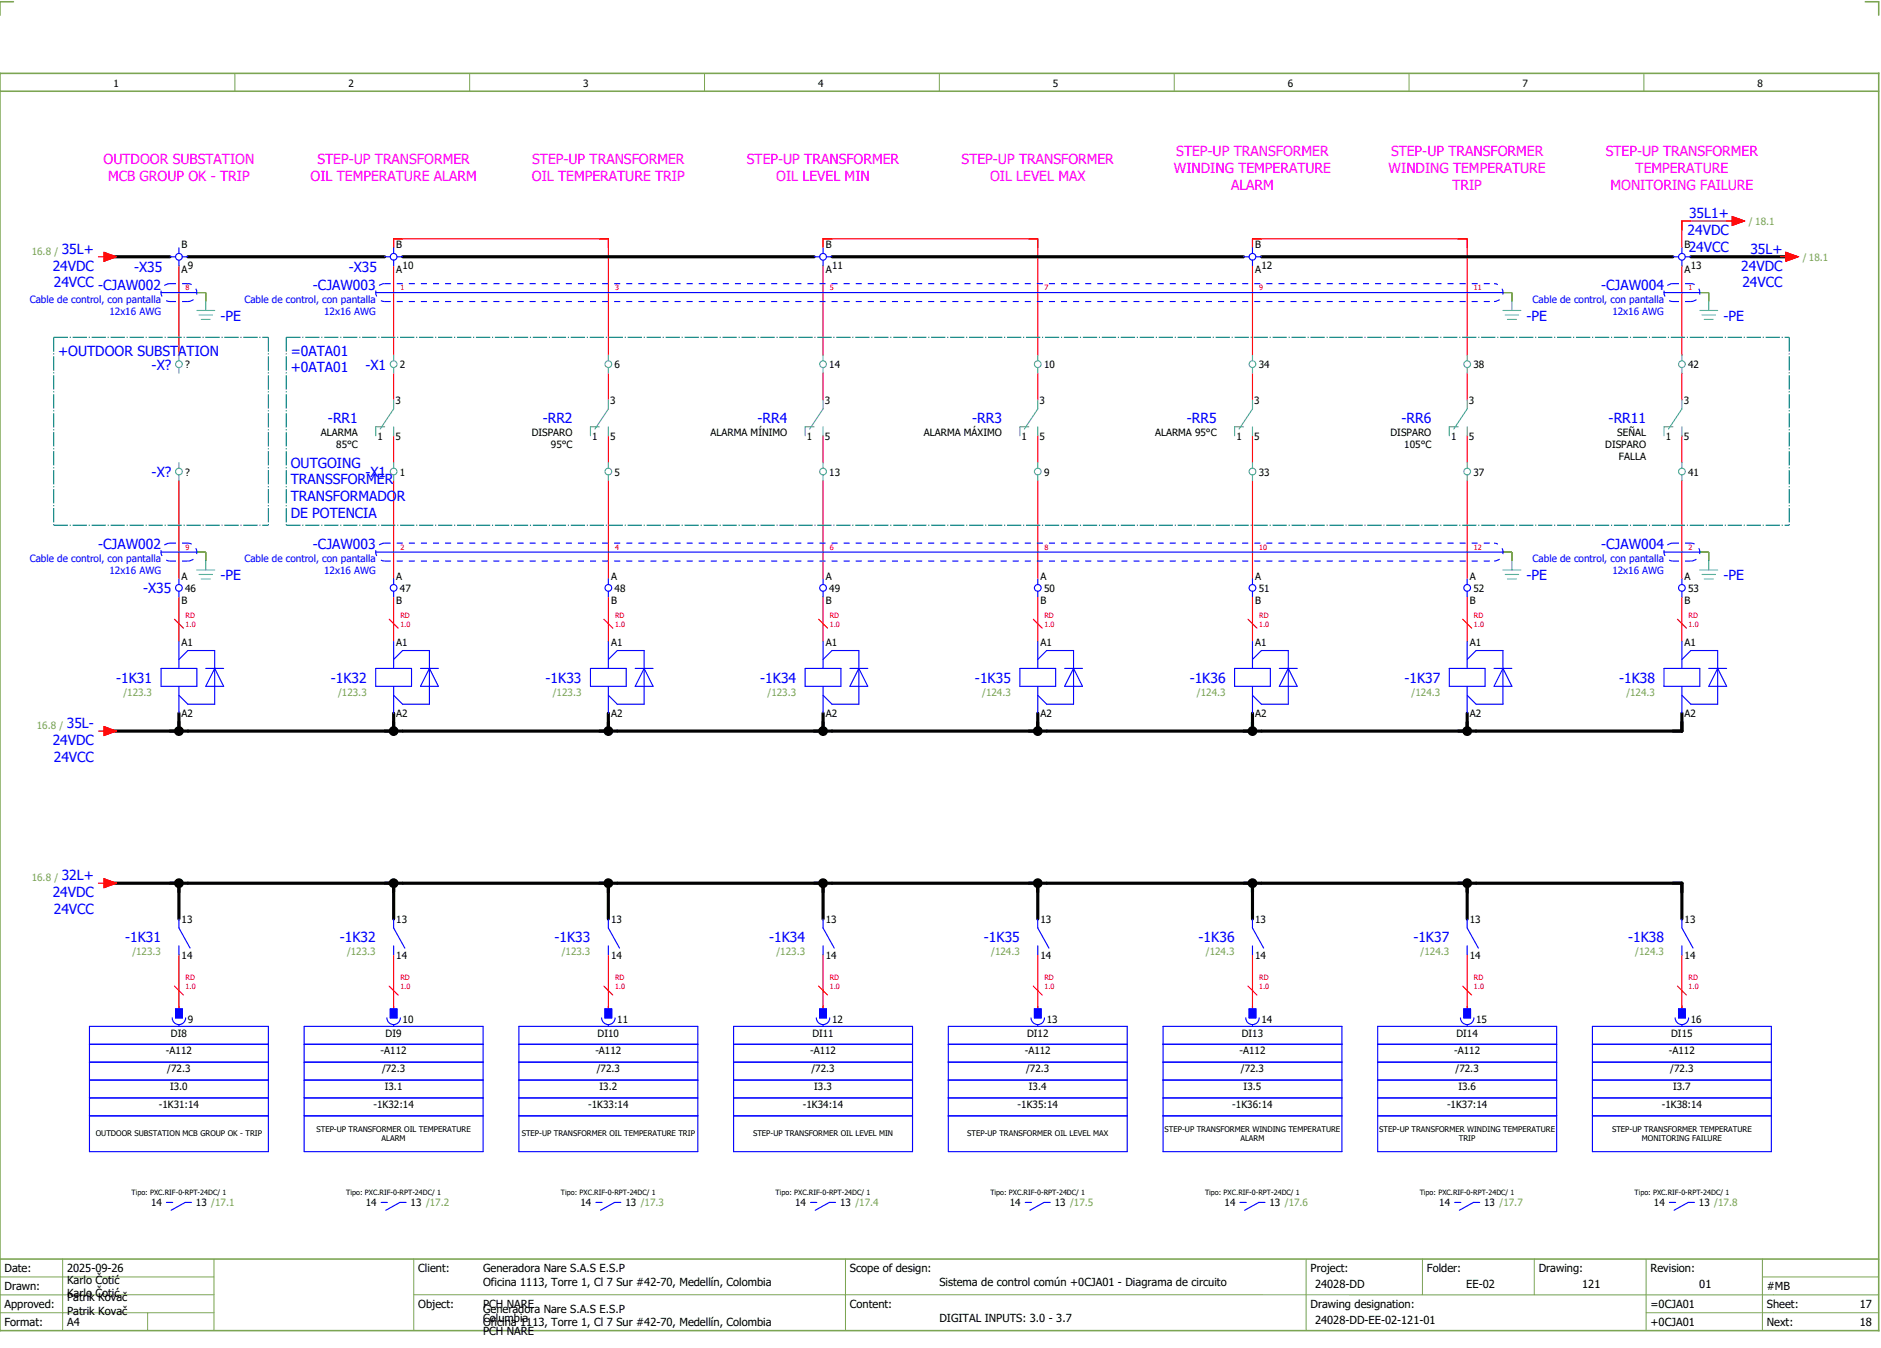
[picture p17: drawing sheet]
<svg xmlns="http://www.w3.org/2000/svg" width="421mm" height="301mm" viewBox="0 0 421 301" stroke-linecap="round" stroke-linejoin="round" font-family="sans-serif">
<defs><g id="words">
<g font-size="3.1" fill="#f0f">
<text x="263" y="34.9">STEP-UP TRANSFORMER</text>
<text x="311" y="34.9">STEP-UP TRANSFORMER</text>
<text x="359" y="34.9">STEP-UP TRANSFORMER</text>
<text x="23.2" y="36.8">OUTDOOR SUBSTATION</text>
<text x="24.2" y="40.5">MCB GROUP OK - TRIP</text>
<text x="69.4" y="40.5">OIL TEMPERATURE ALARM</text>
<text x="71" y="36.8">STEP-UP TRANSFORMER</text>
<text x="118.9" y="40.5">OIL TEMPERATURE TRIP</text>
<text x="119" y="36.8">STEP-UP TRANSFORMER</text>
<text x="167" y="36.8">STEP-UP TRANSFORMER</text>
<text x="173.6" y="40.5">OIL LEVEL MIN</text>
<text x="215" y="36.8">STEP-UP TRANSFORMER</text>
<text x="221.3" y="40.5">OIL LEVEL MAX</text>
<text x="262.4" y="38.6">WINDING TEMPERATURE</text>
<text x="310.4" y="38.6">WINDING TEMPERATURE</text>
<text x="365.6" y="38.6">TEMPERATURE</text>
<text x="275.2" y="42.4">ALARM</text>
<text x="324.7" y="42.4">TRIP</text>
<text x="360" y="42.4">MONITORING FAILURE</text>
</g>
<g font-size="3.1" fill="#00f">
<text x="377.3" y="52.5">24VDC</text>
<text x="377.6" y="48.8">35L1+</text>
<text x="13.8" y="56.8">35L+</text>
<text x="377.5" y="56.3">24VCC</text>
<text x="391.3" y="56.8">35L+</text>
<text x="11.8" y="60.5">24VDC</text>
<text x="12" y="64.3">24VCC -CJAW002</text>
<text x="30" y="60.7">-X35</text>
<text x="70" y="64.8">-CJAW003</text>
<text x="78" y="60.7">-X35</text>
<text x="358" y="64.8">-CJAW004</text>
<text x="389.3" y="60.5">24VDC</text>
<text x="389.5" y="64.3">24VCC</text>
<text x="49.3" y="71.7">-PE</text>
<text x="341.3" y="71.7">-PE</text>
<text x="385.3" y="71.7">-PE</text>
<text x="13" y="79.5">+OUTDOOR SUBSTATION</text>
<text x="33.9" y="82.6">-X?</text>
<text x="65" y="79.5">=0ATA01</text>
<text x="65" y="83.3">+0ATA01</text>
<text x="81.7" y="82.6">-X1</text>
<text x="73.3" y="94.6">-RR1</text>
<text x="121.3" y="94.6">-RR2</text>
<text x="169.3" y="94.6">-RR4</text>
<text x="217.3" y="94.6">-RR3</text>
<text x="265.3" y="94.6">-RR5</text>
<text x="313.3" y="94.6">-RR6</text>
<text x="359.6" y="94.6">-RR11</text>
<text x="33.9" y="106.6">-X?</text>
<text x="65" y="104.5">OUTGOING</text>
<text x="81.7" y="106.6">-X1</text>
<text x="65" y="108.3">TRANSSFORMER</text>
<text x="65" y="112">TRANSFORMADOR</text>
<text x="65" y="115.8">DE POTENCIA</text>
<text x="22" y="122.8">-CJAW002</text>
<text x="70" y="122.8">-CJAW003</text>
<text x="358" y="122.8">-CJAW004</text>
<text x="49.3" y="129.7">-PE</text>
<text x="341.3" y="129.7">-PE</text>
<text x="385.3" y="129.7">-PE</text>
<text x="32" y="132.6">-X35</text>
<text x="26" y="152.6">-1K31</text>
<text x="74" y="152.6">-1K32</text>
<text x="122" y="152.6">-1K33</text>
<text x="170" y="152.6">-1K34</text>
<text x="218" y="152.6">-1K35</text>
<text x="266" y="152.6">-1K36</text>
<text x="314" y="152.6">-1K37</text>
<text x="362" y="152.6">-1K38</text>
<text x="11.8" y="166.5">24VDC</text>
<text x="14.9" y="162.8">35L-</text>
<text x="12" y="170.3">24VCC</text>
<text x="13.8" y="196.8">32L+</text>
<text x="11.8" y="200.5">24VDC</text>
<text x="12" y="204.3">24VCC</text>
<text x="28" y="210.6">-1K31</text>
<text x="76" y="210.6">-1K32</text>
<text x="124" y="210.6">-1K33</text>
<text x="172" y="210.6">-1K34</text>
<text x="220" y="210.6">-1K35</text>
<text x="268" y="210.6">-1K36</text>
<text x="316" y="210.6">-1K37</text>
<text x="364" y="210.6">-1K38</text>
</g>
<g font-size="2.5">
<text x="1" y="284.4">Date:</text>
<text x="15" y="286.9">Karlo Čotić</text>
<text x="15" y="284.4">2025-09-26</text>
<text x="93.5" y="284.4">Client:</text>
<text x="108" y="284.4">Generadora Nare S.A.S E.S.P</text>
<text x="108" y="287.4">Oficina 1113, Torre 1, Cl 7 Sur #42-70, Medellín, Colombia</text>
<text x="190" y="284.4">Scope of design:</text>
<text x="210" y="287.4">Sistema de control común +0CJA01 - Diagrama de circuito</text>
<text x="293" y="284.4">Project:</text>
<text x="294" y="287.9">24028-DD</text>
<text x="319" y="284.4">Folder:</text>
<text x="327.8" y="287.9">EE-02</text>
<text x="344" y="284.4">Drawing:</text>
<text x="353.7" y="287.9">121</text>
<text x="369" y="284.4">Revision:</text>
<text x="379.9" y="287.9">01</text>
<text x="1" y="288.4">Drawn:</text>
<text x="1" y="292.4">Approved:</text>
<text x="15" y="289.9">Karlo Čotić</text>
<text x="15" y="290.9">Patrik Kovač</text>
<text x="15" y="293.9">Patrik Kovač</text>
<text x="93.5" y="292.4">Object:</text>
<text x="108" y="293.4">Generadora Nare S.A.S E.S.P</text>
<text x="108" y="292.4">PCH NARE</text>
<text x="190" y="292.4">Content:</text>
<text x="293" y="292.4">Drawing designation:</text>
<text x="369" y="292.4">=0CJA01</text>
<text x="395" y="292.4">Sheet:</text>
<text x="395" y="288.4">#MB</text>
<text x="415.8" y="292.4">17</text>
<text x="1" y="296.4">Format:</text>
<text x="15" y="296.4">A4</text>
<text x="108" y="296.4">Oficina 1113, Torre 1, Cl 7 Sur #42-70, Medellín, Colombia</text>
<text x="108" y="295.4">Columbia</text>
<text x="108" y="298.4">PCH NARE</text>
<text x="210" y="295.4">DIGITAL INPUTS: 3.0 - 3.7</text>
<text x="294" y="295.9">24028-DD-EE-02-121-01</text>
<text x="369" y="296.4">+0CJA01</text>
<text x="395" y="296.4">Next:</text>
<text x="415.8" y="296.4">18</text>
</g>
<g font-size="2.2">
<text x="25.4" y="19.4">1</text>
<text x="77.9" y="19.4">2</text>
<text x="130.4" y="19.4">3</text>
<text x="182.9" y="19.4">4</text>
<text x="235.4" y="19.4">5</text>
<text x="287.9" y="19.4">6</text>
<text x="340.4" y="19.4">7</text>
<text x="392.9" y="19.4">8</text>
<text x="40.6" y="55.5">B</text>
<text x="88.6" y="55.5">B</text>
<text x="184.6" y="55.5">B</text>
<text x="280.6" y="55.5">B</text>
<text x="376.6" y="55.5">B</text>
<text x="40.6" y="61">A</text>
<text x="42" y="60">9</text>
<text x="88.6" y="61">A</text>
<text x="90" y="60">10</text>
<text x="184.6" y="61">A</text>
<text x="186" y="60">11</text>
<text x="280.6" y="61">A</text>
<text x="282" y="60">12</text>
<text x="376.6" y="61">A</text>
<text x="378" y="60">13</text>
<text x="41.4" y="82.3">?</text>
<text x="89.4" y="82.3">2</text>
<text x="137.4" y="82.3">6</text>
<text x="185.4" y="82.3">14</text>
<text x="233.4" y="82.3">10</text>
<text x="281.4" y="82.3">34</text>
<text x="329.4" y="82.3">38</text>
<text x="377.4" y="82.3">42</text>
<text x="88.4" y="90.3">3</text>
<text x="136.4" y="90.3">3</text>
<text x="184.4" y="90.3">3</text>
<text x="232.4" y="90.3">3</text>
<text x="280.4" y="90.3">3</text>
<text x="328.4" y="90.3">3</text>
<text x="376.4" y="90.3">3</text>
<text x="71.8" y="97.5">ALARMA</text>
<text x="75.2" y="100.2">85°C</text>
<text x="84.4" y="98.2">1</text>
<text x="88.4" y="98.2">5</text>
<text x="118.9" y="97.5">DISPARO</text>
<text x="123.2" y="100.2">95°C</text>
<text x="132.4" y="98.2">1</text>
<text x="136.4" y="98.2">5</text>
<text x="158.9" y="97.5">ALARMA MÍNIMO</text>
<text x="180.4" y="98.2">1</text>
<text x="184.4" y="98.2">5</text>
<text x="206.5" y="97.5">ALARMA MÁXIMO</text>
<text x="228.4" y="98.2">1</text>
<text x="232.4" y="98.2">5</text>
<text x="258.2" y="97.5">ALARMA 95°C</text>
<text x="276.4" y="98.2">1</text>
<text x="280.4" y="98.2">5</text>
<text x="310.9" y="97.5">DISPARO</text>
<text x="313.9" y="100.2">105°C</text>
<text x="324.4" y="98.2">1</text>
<text x="328.4" y="98.2">5</text>
<text x="358.9" y="100.2">DISPARO</text>
<text x="361.6" y="97.5">SEÑAL</text>
<text x="372.4" y="98.2">1</text>
<text x="376.4" y="98.2">5</text>
<text x="41.4" y="106.3">?</text>
<text x="89.4" y="106.3">1</text>
<text x="137.4" y="106.3">5</text>
<text x="185.4" y="106.3">13</text>
<text x="233.4" y="106.3">9</text>
<text x="281.4" y="106.3">33</text>
<text x="329.4" y="106.3">37</text>
<text x="361.9" y="102.9">FALLA</text>
<text x="377.4" y="106.3">41</text>
<text x="40.6" y="129.5">A</text>
<text x="88.6" y="129.5">A</text>
<text x="136.6" y="129.5">A</text>
<text x="184.6" y="129.5">A</text>
<text x="232.6" y="129.5">A</text>
<text x="280.6" y="129.5">A</text>
<text x="328.6" y="129.5">A</text>
<text x="376.6" y="129.5">A</text>
<text x="40.6" y="135">B</text>
<text x="41.4" y="132.3">46</text>
<text x="88.6" y="135">B</text>
<text x="89.4" y="132.3">47</text>
<text x="136.6" y="135">B</text>
<text x="137.4" y="132.3">48</text>
<text x="184.6" y="135">B</text>
<text x="185.4" y="132.3">49</text>
<text x="232.6" y="135">B</text>
<text x="233.4" y="132.3">50</text>
<text x="280.6" y="135">B</text>
<text x="281.4" y="132.3">51</text>
<text x="328.6" y="135">B</text>
<text x="329.4" y="132.3">52</text>
<text x="376.6" y="135">B</text>
<text x="377.4" y="132.3">53</text>
<text x="40.6" y="144.3">A1</text>
<text x="88.6" y="144.3">A1</text>
<text x="136.6" y="144.3">A1</text>
<text x="184.6" y="144.3">A1</text>
<text x="232.6" y="144.3">A1</text>
<text x="280.6" y="144.3">A1</text>
<text x="328.6" y="144.3">A1</text>
<text x="376.6" y="144.3">A1</text>
<text x="40.6" y="160.2">A2</text>
<text x="88.6" y="160.2">A2</text>
<text x="136.6" y="160.2">A2</text>
<text x="184.6" y="160.2">A2</text>
<text x="232.6" y="160.2">A2</text>
<text x="280.6" y="160.2">A2</text>
<text x="328.6" y="160.2">A2</text>
<text x="376.6" y="160.2">A2</text>
<text x="40.6" y="206.3">13</text>
<text x="88.6" y="206.3">13</text>
<text x="136.6" y="206.3">13</text>
<text x="184.6" y="206.3">13</text>
<text x="232.6" y="206.3">13</text>
<text x="280.6" y="206.3">13</text>
<text x="328.6" y="206.3">13</text>
<text x="376.6" y="206.3">13</text>
<text x="40.6" y="214.2">14</text>
<text x="88.6" y="214.2">14</text>
<text x="136.6" y="214.2">14</text>
<text x="184.6" y="214.2">14</text>
<text x="232.6" y="214.2">14</text>
<text x="280.6" y="214.2">14</text>
<text x="328.6" y="214.2">14</text>
<text x="376.6" y="214.2">14</text>
<text x="38.2" y="231.8">DI8</text>
<text x="42" y="228.7">9</text>
<text x="86.2" y="231.8">DI9</text>
<text x="90" y="228.7">10</text>
<text x="133.6" y="231.8">DI10</text>
<text x="138" y="228.7">11</text>
<text x="181.6" y="231.8">DI11</text>
<text x="186" y="228.7">12</text>
<text x="229.6" y="231.8">DI12</text>
<text x="234" y="228.7">13</text>
<text x="277.6" y="231.8">DI13</text>
<text x="282" y="228.7">14</text>
<text x="325.6" y="231.8">DI14</text>
<text x="330" y="228.7">15</text>
<text x="373.6" y="231.8">DI15</text>
<text x="378" y="228.7">16</text>
<text x="37.1" y="235.6">-A112</text>
<text x="37.4" y="239.6">/72.3</text>
<text x="85.1" y="235.6">-A112</text>
<text x="85.4" y="239.6">/72.3</text>
<text x="133.1" y="235.6">-A112</text>
<text x="133.4" y="239.6">/72.3</text>
<text x="181.1" y="235.6">-A112</text>
<text x="181.4" y="239.6">/72.3</text>
<text x="229.1" y="235.6">-A112</text>
<text x="229.4" y="239.6">/72.3</text>
<text x="277.1" y="235.6">-A112</text>
<text x="277.4" y="239.6">/72.3</text>
<text x="325.1" y="235.6">-A112</text>
<text x="325.4" y="239.6">/72.3</text>
<text x="373.1" y="235.6">-A112</text>
<text x="373.4" y="239.6">/72.3</text>
<text x="38" y="243.6">I3.0</text>
<text x="86" y="243.6">I3.1</text>
<text x="134" y="243.6">I3.2</text>
<text x="182" y="243.6">I3.3</text>
<text x="230" y="243.6">I3.4</text>
<text x="278" y="243.6">I3.5</text>
<text x="326" y="243.6">I3.6</text>
<text x="374" y="243.6">I3.7</text>
<text x="35.5" y="247.6">-1K31:14</text>
<text x="83.5" y="247.6">-1K32:14</text>
<text x="131.5" y="247.6">-1K33:14</text>
<text x="179.5" y="247.6">-1K34:14</text>
<text x="227.5" y="247.6">-1K35:14</text>
<text x="275.5" y="247.6">-1K36:14</text>
<text x="323.5" y="247.6">-1K37:14</text>
<text x="371.5" y="247.6">-1K38:14</text>
<text x="33.8" y="269.6">14</text>
<text x="43.8" y="269.6">13 /17.1</text>
<text x="81.8" y="269.6">14</text>
<text x="91.8" y="269.6">13 /17.2</text>
<text x="129.8" y="269.6">14</text>
<text x="139.8" y="269.6">13 /17.3</text>
<text x="177.8" y="269.6">14</text>
<text x="187.8" y="269.6">13 /17.4</text>
<text x="225.8" y="269.6">14</text>
<text x="235.8" y="269.6">13 /17.5</text>
<text x="273.8" y="269.6">14</text>
<text x="283.8" y="269.6">13 /17.6</text>
<text x="321.8" y="269.6">14</text>
<text x="331.8" y="269.6">13 /17.7</text>
<text x="369.8" y="269.6">14</text>
<text x="379.8" y="269.6">13 /17.8</text>
</g>
<g font-size="2.2" fill="#7ca552">
<text x="391" y="50.3">/ 18.1</text>
<text x="7.1" y="56.9">16.8 /</text>
<text x="403" y="58.3">/ 18.1</text>
<text x="27.6" y="155.5">/123.3</text>
<text x="75.6" y="155.5">/123.3</text>
<text x="123.6" y="155.5">/123.3</text>
<text x="171.6" y="155.5">/123.3</text>
<text x="219.6" y="155.5">/124.3</text>
<text x="267.6" y="155.5">/124.3</text>
<text x="315.6" y="155.5">/124.3</text>
<text x="363.6" y="155.5">/124.3</text>
<text x="8.2" y="162.9">16.8 /</text>
<text x="7.1" y="196.9">16.8 /</text>
<text x="29.6" y="213.5">/123.3</text>
<text x="77.6" y="213.5">/123.3</text>
<text x="125.6" y="213.5">/123.3</text>
<text x="173.6" y="213.5">/123.3</text>
<text x="221.6" y="213.5">/124.3</text>
<text x="269.6" y="213.5">/124.3</text>
<text x="317.6" y="213.5">/124.3</text>
<text x="365.6" y="213.5">/124.3</text>
</g>
<g font-size="2.2" fill="#00f">
<text x="6.6" y="67.6">Cable de control, con pantalla</text>
<text x="24.5" y="70.3">12x16 AWG</text>
<text x="54.6" y="67.6">Cable de control, con pantalla</text>
<text x="72.5" y="70.3">12x16 AWG</text>
<text x="342.6" y="67.6">Cable de control, con pantalla</text>
<text x="360.5" y="70.3">12x16 AWG</text>
<text x="6.6" y="125.6">Cable de control, con pantalla</text>
<text x="54.6" y="125.6">Cable de control, con pantalla</text>
<text x="342.6" y="125.6">Cable de control, con pantalla</text>
<text x="24.5" y="128.3">12x16 AWG</text>
<text x="72.5" y="128.3">12x16 AWG</text>
<text x="360.5" y="128.3">12x16 AWG</text>
</g>
<g font-size="1.7">
<text x="21.4" y="254">OUTDOOR SUBSTATION MCB GROUP OK - TRIP</text>
<text x="70.7" y="252.9">STEP-UP TRANSFORMER OIL TEMPERATURE</text>
<text x="85.3" y="255">ALARM</text>
<text x="116.6" y="254">STEP-UP TRANSFORMER OIL TEMPERATURE TRIP</text>
<text x="168.3" y="254">STEP-UP TRANSFORMER OIL LEVEL MIN</text>
<text x="216.2" y="254">STEP-UP TRANSFORMER OIL LEVEL MAX</text>
<text x="260.4" y="252.9">STEP-UP TRANSFORMER WINDING TEMPERATURE</text>
<text x="277.3" y="255">ALARM</text>
<text x="308.4" y="252.9">STEP-UP TRANSFORMER WINDING TEMPERATURE</text>
<text x="326.1" y="255">TRIP</text>
<text x="360.4" y="252.9">STEP-UP TRANSFORMER TEMPERATURE</text>
<text x="367.1" y="255">MONITORING FAILURE</text>
</g>
<g font-size="1.6" fill="#f00">
<text x="41.5" y="64.9">8</text>
<text x="89.5" y="64.9">1</text>
<text x="137.5" y="64.9">3</text>
<text x="185.5" y="64.9">5</text>
<text x="233.5" y="64.9">7</text>
<text x="281.5" y="64.9">9</text>
<text x="329.5" y="64.9">11</text>
<text x="377.5" y="64.9">1</text>
<text x="41.5" y="122.9">9</text>
<text x="89.5" y="122.9">2</text>
<text x="137.5" y="122.9">4</text>
<text x="185.5" y="122.9">6</text>
<text x="233.5" y="122.9">8</text>
<text x="281.5" y="122.9">10</text>
<text x="329.5" y="122.9">12</text>
<text x="377.5" y="122.9">2</text>
<text x="41.5" y="140">1.0</text>
<text x="41.5" y="138.1">RD</text>
<text x="89.5" y="140">1.0</text>
<text x="89.5" y="138.1">RD</text>
<text x="137.5" y="140">1.0</text>
<text x="137.5" y="138.1">RD</text>
<text x="185.5" y="140">1.0</text>
<text x="185.5" y="138.1">RD</text>
<text x="233.5" y="140">1.0</text>
<text x="233.5" y="138.1">RD</text>
<text x="281.5" y="140">1.0</text>
<text x="281.5" y="138.1">RD</text>
<text x="329.5" y="140">1.0</text>
<text x="329.5" y="138.1">RD</text>
<text x="377.5" y="140">1.0</text>
<text x="377.5" y="138.1">RD</text>
<text x="41.5" y="221.1">1.0</text>
<text x="41.5" y="219.1">RD</text>
<text x="89.5" y="221.1">1.0</text>
<text x="89.5" y="219.1">RD</text>
<text x="137.5" y="221.1">1.0</text>
<text x="137.5" y="219.1">RD</text>
<text x="185.5" y="221.1">1.0</text>
<text x="185.5" y="219.1">RD</text>
<text x="233.5" y="221.1">1.0</text>
<text x="233.5" y="219.1">RD</text>
<text x="281.5" y="221.1">1.0</text>
<text x="281.5" y="219.1">RD</text>
<text x="329.5" y="221.1">1.0</text>
<text x="329.5" y="219.1">RD</text>
<text x="377.5" y="221.1">1.0</text>
<text x="377.5" y="219.1">RD</text>
</g>
<g font-size="1.6">
<text x="29.4" y="267.1">Tipo: PXC.RIF-0-RPT-24DC/ 1</text>
<text x="77.4" y="267.1">Tipo: PXC.RIF-0-RPT-24DC/ 1</text>
<text x="125.4" y="267.1">Tipo: PXC.RIF-0-RPT-24DC/ 1</text>
<text x="173.4" y="267.1">Tipo: PXC.RIF-0-RPT-24DC/ 1</text>
<text x="221.4" y="267.1">Tipo: PXC.RIF-0-RPT-24DC/ 1</text>
<text x="269.4" y="267.1">Tipo: PXC.RIF-0-RPT-24DC/ 1</text>
<text x="317.4" y="267.1">Tipo: PXC.RIF-0-RPT-24DC/ 1</text>
<text x="365.4" y="267.1">Tipo: PXC.RIF-0-RPT-24DC/ 1</text>
</g>
</g></defs>
<path d="M0 16.4h420v281h-420zM3 .4h-3v3M417 .4h3v3M0 20.4h420M0 281.4h420" fill="none" stroke="#7ca552" stroke-width=".35"/>
<g fill="none" stroke="#7ca552" stroke-width=".22">
<path d="M52.5 16.4v4M105 16.4v4M157.5 16.4v4M210 16.4v4M262.5 16.4v4M315 16.4v4M367.5 16.4v4M0 285.4h47.8M0 293.4h47.8M14 281.4v16M33 293.4v4M47.8 281.4v16"/>
<path d="M47.8 289.4h-47.8M92.5 281.4v16M92.5 289.4h327.5M189 281.4v16M292 281.4v15.8M318 281.4v8M343 281.4v8M368 281.4v15.8M368 293.4h52M394 285.4h26M394 281.4v15.8"/>
</g>
<g fill="none" stroke="#000" stroke-width=".7">
<path d="M24 57.4h14M42 57.4h44M90 57.4h92M186 57.4h92M282 57.4h92M378 57.4h22M40 159.4v4M88 159.4v4M136 159.4v4M184 159.4v4M232 159.4v4M280 159.4v4"/>
<path d="M328 159.4v4M376 159.4v4h-352M24 197.4h352v8M40 197.4v8M88 197.4v8M136 197.4v8M184 197.4v8M232 197.4v8M280 197.4v8M328 197.4v8"/>
</g>
<path d="M44 65.4h2M46 65.4v2M336 65.4h2M338 65.4v2M380 65.4h2M382 65.4v2M44 123.4h2M46 123.4v2M336 123.4h2M338 123.4v2M380 123.4h2M382 123.4v2" fill="none" stroke="#00be00" stroke-width=".25" stroke-dasharray="3.2 .4 .3 .4" stroke-linecap="butt"/>
<g fill="none" stroke="#f00" stroke-width=".25">
<path d="M22 57.4h1.2M23.2 56.4l2.8 1-2.8 1zM40 59.4v20M88 55.4v-2h48v26M88 59.4v20M184 55.4v-2h48v26M184 59.4v20M280 55.4v-2h48v26M280 59.4v20M376 59.4v20M387.3 48.4l2.7 1-2.7 1zM388 49.4h-12v6"/>
<path d="M398 57.4h1.2M399.2 56.4l2.8 1-2.8 1zM88 83.4v6M88 97.4v6M136 83.4v6M136 97.4v6M184 83.4v6M184 97.4v6M232 83.4v6M232 97.4v6M280 83.4v6M280 97.4v6"/>
<path d="M328 83.4v6M328 97.4v6M376 83.4v6M376 97.4v6M40 107.4v22M88 107.4v22M136 107.4v22M184 107.4v22M232 107.4v22M280 107.4v22M328 107.4v22M376 107.4v22"/>
<path d="M39 138.4l2 2M40 133.4v10M87 138.4l2 2M88 133.4v10M135 138.4l2 2M136 133.4v10M183 138.4l2 2M184 133.4v10M231 138.4l2 2M232 133.4v10M279 138.4l2 2M280 133.4v10"/>
<path d="M327 138.4l2 2M328 133.4v10M375 138.4l2 2M376 133.4v10M22 163.4h1.2M23.2 162.4l2.8 1-2.8 1zM22 197.4h1.2M23.2 196.4l2.8 1-2.8 1zM40 213.4v12M88 213.4v12M136 213.4v12M184 213.4v12"/>
<path d="M232 213.4v12M280 213.4v12M328 213.4v12M376 213.4v12M39 220.4l2 2M87 220.4l2 2M135 220.4l2 2M183 220.4l2 2M231 220.4l2 2M279 220.4l2 2M327 220.4l2 2M375 220.4l2 2"/>
</g>
<g fill="#000">
<circle cx="40" cy="163.4" r="1.1"/>
<circle cx="88" cy="163.4" r="1.1"/>
<circle cx="136" cy="163.4" r="1.1"/>
<circle cx="184" cy="163.4" r="1.1"/>
<circle cx="232" cy="163.4" r="1.1"/>
<circle cx="280" cy="163.4" r="1.1"/>
<circle cx="328" cy="163.4" r="1.1"/>
<circle cx="40" cy="197.4" r="1.1"/>
<circle cx="88" cy="197.4" r="1.1"/>
<circle cx="136" cy="197.4" r="1.1"/>
<circle cx="184" cy="197.4" r="1.1"/>
<circle cx="232" cy="197.4" r="1.1"/>
<circle cx="280" cy="197.4" r="1.1"/>
<circle cx="328" cy="197.4" r="1.1"/>
</g>
<g fill="none" stroke="#00f" stroke-width=".25">
<path d="M38 57.4h1.3M40 55.4v1.2M40 58.1v1.3M40.8 57.4h1.2M86 57.4h1.3M88 55.4v1.2M88 58.1v1.3M88.8 57.4h1.2M182 57.4h1.3M184 55.4v1.2M184 58.1v1.3M184.8 57.4h1.2"/>
<path d="M278 57.4h1.3M280 55.4v1.2M280 58.1v1.3M280.8 57.4h1.2M374 57.4h1.2M376 55.4v1.2M376 58.1v1.3M376.7 57.4h1.3M36 65.4h8M84 65.4h252M372 65.4h8M36 123.4h8"/>
<path d="M40 129.4v1.2M40 132.1v1.3M84 123.4h252M88 129.4v1.2M88 132.1v1.3M136 129.4v1.2M136 132.1v1.3M184 129.4v1.2M184 132.1v1.3M232 129.4v1.2M232 132.1v1.3M280 129.4v1.2"/>
<path d="M280 132.1v1.3M328 129.4v1.2M328 132.1v1.3M372 123.4h8M376 129.4v1.2M376 132.1v1.3M36 149.4h8v4h-8zM40 143.4v6M40 153.4v6M40 147.4l2-2h6v12h-6l-2-2M46 149.4h4M48 149.4h.1"/>
<path d="M48 149.4l2 4h-4zM84 149.4h8v4h-8zM88 147.4l2-2h6v12h-6l-2-2M88 143.4v6M88 153.4v6M94 149.4h4M96 149.4h.1M96 149.4l2 4h-4zM132 149.4h8v4h-8zM136 147.4l2-2h6v12h-6l-2-2M136 143.4v6M136 153.4v6"/>
<path d="M142 149.4h4M144 149.4h.1M144 149.4l2 4h-4zM180 149.4h8v4h-8zM184 147.4l2-2h6v12h-6l-2-2M184 143.4v6M184 153.4v6M190 149.4h4M192 149.4h.1M192 149.4l2 4h-4zM228 149.4h8v4h-8zM232 147.4l2-2h6v12h-6l-2-2"/>
<path d="M232 143.4v6M232 153.4v6M238 149.4h4M240 149.4h.1M240 149.4l2 4h-4zM276 149.4h8v4h-8zM280 147.4l2-2h6v12h-6l-2-2M280 143.4v6M280 153.4v6M286 149.4h4M288 149.4h.1M288 149.4l2 4h-4z"/>
<path d="M324 149.4h8v4h-8zM328 147.4l2-2h6v12h-6l-2-2M328 143.4v6M328 153.4v6M334 149.4h4M336 149.4h.1M336 149.4l2 4h-4zM372 149.4h8v4h-8zM376 147.4l2-2h6v12h-6l-2-2M376 143.4v6M376 153.4v6M382 149.4h4"/>
<path d="M384 149.4h.1M384 149.4l2 4h-4zM40 205.4v2l2.5 4.5M40 211.4v2M88 205.4v2l2.5 4.5M88 211.4v2M136 205.4v2l2.5 4.5M136 211.4v2M184 205.4v2l2.5 4.5M184 211.4v2M232 205.4v2l2.5 4.5M232 211.4v2"/>
<path d="M280 205.4v2l2.5 4.5M280 211.4v2M328 205.4v2l2.5 4.5M328 211.4v2M376 205.4v2l2.5 4.5M376 211.4v2M20 237.4h40M20 229.4h40v28h-40zM20 233.4h40M38.5 227.5a1.5 1.5 0 0 0 1.5 1.5 1.5 1.5 0 0 0 1.5-1.5M39.3 225.5h1.5v2h-1.5zM40 229.1v.3"/>
<path d="M68 237.4h40M68 233.4h40M68 229.4h40v28h-40zM86.5 227.5a1.5 1.5 0 0 0 1.5 1.5 1.5 1.5 0 0 0 1.5-1.5M87.3 225.5h1.5v2h-1.5zM88 229.1v.3M116 237.4h40M116 233.4h40M116 229.4h40v28h-40zM134.5 227.5a1.5 1.5 0 0 0 1.5 1.5 1.5 1.5 0 0 0 1.5-1.5M135.3 225.5h1.5v2h-1.5zM136 229.1v.3"/>
<path d="M164 237.4h40M164 233.4h40M164 229.4h40v28h-40zM182.5 227.5a1.5 1.5 0 0 0 1.5 1.5 1.5 1.5 0 0 0 1.5-1.5M183.3 225.5h1.5v2h-1.5zM184 229.1v.3M212 237.4h40M212 233.4h40M212 229.4h40v28h-40zM230.5 227.5a1.5 1.5 0 0 0 1.5 1.5 1.5 1.5 0 0 0 1.5-1.5M231.3 225.5h1.5v2h-1.5zM232 229.1v.3"/>
<path d="M260 237.4h40M260 233.4h40M260 229.4h40v28h-40zM278.5 227.5a1.5 1.5 0 0 0 1.5 1.5 1.5 1.5 0 0 0 1.5-1.5M279.3 225.5h1.5v2h-1.5zM280 229.1v.3M308 237.4h40M308 233.4h40M308 229.4h40v28h-40zM326.5 227.5a1.5 1.5 0 0 0 1.5 1.5 1.5 1.5 0 0 0 1.5-1.5M327.3 225.5h1.5v2h-1.5zM328 229.1v.3"/>
<path d="M356 237.4h40M356 233.4h40M356 229.4h40v28h-40zM374.5 227.5a1.5 1.5 0 0 0 1.5 1.5 1.5 1.5 0 0 0 1.5-1.5M375.2 225.5h1.5v2h-1.5zM376 229.1v.3M20 249.4h40M20 245.4h40M20 241.4h40M68 249.4h40M68 245.4h40M68 241.4h40"/>
<path d="M116 249.4h40M116 245.4h40M116 241.4h40M164 249.4h40M164 245.4h40M164 241.4h40M212 249.4h40M212 245.4h40M212 241.4h40M260 249.4h40M260 245.4h40M260 241.4h40"/>
<path d="M308 249.4h40M308 245.4h40M308 241.4h40M356 249.4h40M356 245.4h40M356 241.4h40M37.2 268.7h1.4M42.8 268.7h-1.4l-3.1 1.8M85.2 268.7h1.4M90.8 268.7h-1.4l-3.1 1.8M133.2 268.7h1.4M138.8 268.7h-1.4l-3.1 1.8"/>
<path d="M181.2 268.7h1.4M186.8 268.7h-1.4l-3.1 1.8M229.2 268.7h1.4M234.8 268.7h-1.4l-3.1 1.8M277.2 268.7h1.4M282.8 268.7h-1.4l-3.1 1.8M325.2 268.7h1.4M330.8 268.7h-1.4l-3.1 1.8M373.2 268.7h1.4M378.8 268.7h-1.4l-3.1 1.8"/>
<circle cx="40" cy="57.4" r=".75"/>
<circle cx="88" cy="57.4" r=".75"/>
<circle cx="184" cy="57.4" r=".75"/>
<circle cx="280" cy="57.4" r=".75"/>
<circle cx="376" cy="57.4" r=".75"/>
<circle cx="40" cy="131.4" r=".75"/>
<circle cx="88" cy="131.4" r=".75"/>
<circle cx="136" cy="131.4" r=".75"/>
<circle cx="184" cy="131.4" r=".75"/>
<circle cx="232" cy="131.4" r=".75"/>
<circle cx="280" cy="131.4" r=".75"/>
<circle cx="328" cy="131.4" r=".75"/>
<circle cx="376" cy="131.4" r=".75"/>
</g>
<path d="M12 75.4h48M12 75.4v42M60 75.4v42M64 75.4h336M64 75.4v42M400 75.4v42M12 117.4h48M64 117.4h336" fill="none" stroke="#007f7f" stroke-width=".25" stroke-dasharray="3.2 .4 .3 .4" stroke-linecap="butt"/>
<g fill="none" stroke="#52a5a5" stroke-width=".25">
<path d="M40 79.4v1.2M44 69.4h4M44.5 70.4h3M45 71.4h2M46 67.4v2M88 79.4v1.2M136 79.4v1.2M184 79.4v1.2M232 79.4v1.2M280 79.4v1.2M328 79.4v1.2M336 69.4h4"/>
<path d="M336.5 70.4h3M337 71.4h2M338 67.4v2M376 79.4v1.2M380 69.4h4M380.5 70.4h3M381 71.4h2M382 67.4v2M40 82.1v1.3M86 95.4h-2v2M88 82.1v1.3M88 95.4v2"/>
<path d="M88 89.4v2l-3 4.5M134 95.4h-2v2M136 82.1v1.3M136 95.4v2M136 89.4v2l-3 4.5M182 95.4h-2v2M184 82.1v1.3M184 95.4v2M184 89.4v2l-3 4.5M230 95.4h-2v2M232 82.1v1.3M232 95.4v2"/>
<path d="M232 89.4v2l-3 4.5M278 95.4h-2v2M280 82.1v1.3M280 95.4v2M280 89.4v2l-3 4.5M326 95.4h-2v2M328 82.1v1.3M328 95.4v2M328 89.4v2l-3 4.5M374 95.4h-2v2M376 82.1v1.3M376 95.4v2"/>
<path d="M376 89.4v2l-3 4.5M40 103.4v1.2M40 106.1v1.3M88 103.4v1.2M88 106.1v1.3M136 103.4v1.2M136 106.1v1.3M184 103.4v1.2M184 106.1v1.3M232 103.4v1.2M232 106.1v1.3M280 103.4v1.2"/>
<path d="M280 106.1v1.3M328 103.4v1.2M328 106.1v1.3M376 103.4v1.2M376 106.1v1.3M44 127.4h4M44.5 128.4h3M45 129.4h2M46 125.4v2M336 127.4h4M336.5 128.4h3M337 129.4h2"/>
<path d="M338 125.4v2M380 127.4h4M380.5 128.4h3M381 129.4h2M382 125.4v2"/>
<circle cx="40" cy="81.4" r=".75"/>
<circle cx="88" cy="81.4" r=".75"/>
<circle cx="136" cy="81.4" r=".75"/>
<circle cx="184" cy="81.4" r=".75"/>
<circle cx="232" cy="81.4" r=".75"/>
<circle cx="280" cy="81.4" r=".75"/>
<circle cx="328" cy="81.4" r=".75"/>
<circle cx="376" cy="81.4" r=".75"/>
<circle cx="40" cy="105.4" r=".75"/>
<circle cx="88" cy="105.4" r=".75"/>
<circle cx="136" cy="105.4" r=".75"/>
<circle cx="184" cy="105.4" r=".75"/>
<circle cx="232" cy="105.4" r=".75"/>
<circle cx="280" cy="105.4" r=".75"/>
<circle cx="328" cy="105.4" r=".75"/>
<circle cx="376" cy="105.4" r=".75"/>
</g>
<g fill="#00f" stroke="#00f" stroke-width=".22">
<path d="M39.3 225.5h1.5v2h-1.5z"/>
<path d="M87.3 225.5h1.5v2h-1.5z"/>
<path d="M135.3 225.5h1.5v2h-1.5z"/>
<path d="M183.3 225.5h1.5v2h-1.5z"/>
<path d="M231.3 225.5h1.5v2h-1.5z"/>
<path d="M279.3 225.5h1.5v2h-1.5z"/>
<path d="M327.3 225.5h1.5v2h-1.5z"/>
<path d="M375.2 225.5h1.5v2h-1.5z"/>
</g>
<g fill="none" stroke="#00f" stroke-width=".25" stroke-dasharray="1.4 1.4" stroke-linecap="butt">
<path d="M38 67.4h4M38 63.4h4M38 63.4a2 2 0 0 0-2 2 2 2 0 0 0 2 2M42 67.4a2 2 0 0 0 2-2 2 2 0 0 0-2-2M86 67.4h248M86 63.4h248M86 63.4a2 2 0 0 0-2 2 2 2 0 0 0 2 2M334 67.4a2 2 0 0 0 2-2 2 2 0 0 0-2-2M374 67.4h4M374 63.4h4M374 63.4a2 2 0 0 0-2 2 2 2 0 0 0 2 2M378 67.4a2 2 0 0 0 2-2 2 2 0 0 0-2-2"/>
<path d="M38 125.4h4M38 121.4h4M38 121.4a2 2 0 0 0-2 2 2 2 0 0 0 2 2M42 125.4a2 2 0 0 0 2-2 2 2 0 0 0-2-2M86 125.4h248M86 121.4h248M86 121.4a2 2 0 0 0-2 2 2 2 0 0 0 2 2M334 125.4a2 2 0 0 0 2-2 2 2 0 0 0-2-2M374 125.4h4M374 121.4h4M374 121.4a2 2 0 0 0-2 2 2 2 0 0 0 2 2M378 125.4a2 2 0 0 0 2-2 2 2 0 0 0-2-2"/>
</g>
<g fill="#f00" stroke="#f00" stroke-width=".22">
<path d="M23.2 196.4l2.8 1-2.8 1z"/>
<path d="M23.2 162.4l2.8 1-2.8 1z"/>
<path d="M23.2 56.4l2.8 1-2.8 1z"/>
<path d="M399.2 56.4l2.8 1-2.8 1z"/>
<path d="M387.3 48.4l2.7 1-2.7 1z"/>
</g>
<use href="#words"/>
</svg>
